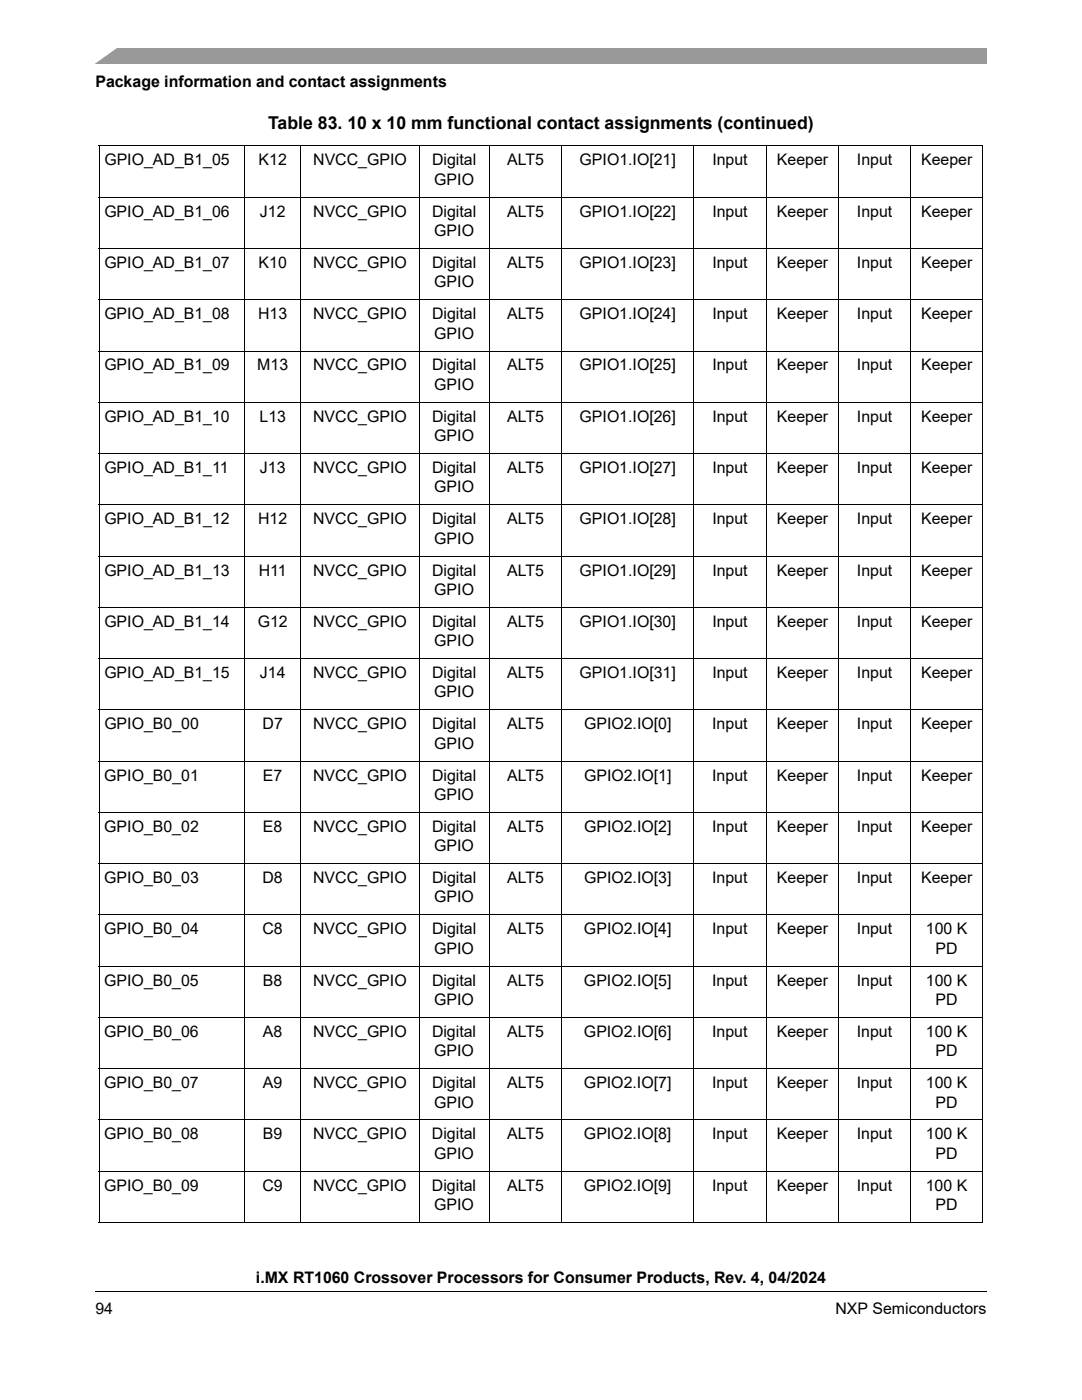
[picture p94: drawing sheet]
<svg xmlns="http://www.w3.org/2000/svg" width="216mm" height="279mm" viewBox="0 0 216 279" stroke-linecap="round" stroke-linejoin="round" font-family="sans-serif">
<defs><g id="words">
<text font-size="3.5" x="53.5" y="25.8">Table 83. 10 x 10 mm functional contact assignments (continued)</text>
<g font-size="3.2">
<text x="19" y="17.4">Package information and contact assignments</text>
<text x="20.8" y="33">GPIO_AD_B1_05</text>
<text x="51.6" y="33">K12</text>
<text x="62.5" y="33">NVCC_GPIO</text>
<text x="86.2" y="33">Digital</text>
<text x="101.2" y="33">ALT5</text>
<text x="115.7" y="33">GPIO1.IO[21]</text>
<text x="142.1" y="33">Input</text>
<text x="155" y="33">Keeper</text>
<text x="171" y="33">Input</text>
<text x="183.8" y="33">Keeper</text>
<text x="86.7" y="36.9">GPIO</text>
<text x="20.8" y="43.2">GPIO_AD_B1_06</text>
<text x="51.9" y="43.2">J12</text>
<text x="62.5" y="43.2">NVCC_GPIO</text>
<text x="86.2" y="43.2">Digital</text>
<text x="86.7" y="47.1">GPIO</text>
<text x="101.2" y="43.2">ALT5</text>
<text x="115.7" y="43.2">GPIO1.IO[22]</text>
<text x="142.1" y="43.2">Input</text>
<text x="155" y="43.2">Keeper</text>
<text x="171" y="43.2">Input</text>
<text x="183.8" y="43.2">Keeper</text>
<text x="20.8" y="53.5">GPIO_AD_B1_07</text>
<text x="51.6" y="53.5">K10</text>
<text x="62.5" y="53.5">NVCC_GPIO</text>
<text x="86.2" y="53.5">Digital</text>
<text x="101.2" y="53.5">ALT5</text>
<text x="115.7" y="53.5">GPIO1.IO[23]</text>
<text x="142.1" y="53.5">Input</text>
<text x="155" y="53.5">Keeper</text>
<text x="171" y="53.5">Input</text>
<text x="183.8" y="53.5">Keeper</text>
<text x="86.7" y="57.4">GPIO</text>
<text x="20.8" y="63.7">GPIO_AD_B1_08</text>
<text x="51.5" y="63.7">H13</text>
<text x="62.5" y="63.7">NVCC_GPIO</text>
<text x="86.2" y="63.7">Digital</text>
<text x="101.2" y="63.7">ALT5</text>
<text x="115.7" y="63.7">GPIO1.IO[24]</text>
<text x="142.1" y="63.7">Input</text>
<text x="155" y="63.7">Keeper</text>
<text x="171" y="63.7">Input</text>
<text x="183.8" y="63.7">Keeper</text>
<text x="86.7" y="67.6">GPIO</text>
<text x="20.8" y="73.9">GPIO_AD_B1_09</text>
<text x="51.3" y="73.9">M13</text>
<text x="62.5" y="73.9">NVCC_GPIO</text>
<text x="86.2" y="73.9">Digital</text>
<text x="86.7" y="77.8">GPIO</text>
<text x="101.2" y="73.9">ALT5</text>
<text x="115.7" y="73.9">GPIO1.IO[25]</text>
<text x="142.1" y="73.9">Input</text>
<text x="155" y="73.9">Keeper</text>
<text x="171" y="73.9">Input</text>
<text x="183.8" y="73.9">Keeper</text>
<text x="20.8" y="84.2">GPIO_AD_B1_10</text>
<text x="51.8" y="84.2">L13</text>
<text x="62.5" y="84.2">NVCC_GPIO</text>
<text x="86.2" y="84.2">Digital</text>
<text x="86.7" y="88">GPIO</text>
<text x="101.2" y="84.2">ALT5</text>
<text x="115.7" y="84.2">GPIO1.IO[26]</text>
<text x="142.1" y="84.2">Input</text>
<text x="155" y="84.2">Keeper</text>
<text x="171" y="84.2">Input</text>
<text x="183.8" y="84.2">Keeper</text>
<text x="20.8" y="94.4">GPIO_AD_B1_11</text>
<text x="51.9" y="94.4">J13</text>
<text x="62.5" y="94.4">NVCC_GPIO</text>
<text x="86.2" y="94.4">Digital</text>
<text x="101.2" y="94.4">ALT5</text>
<text x="115.7" y="94.4">GPIO1.IO[27]</text>
<text x="142.1" y="94.4">Input</text>
<text x="155" y="94.4">Keeper</text>
<text x="171" y="94.4">Input</text>
<text x="183.8" y="94.4">Keeper</text>
<text x="86.7" y="98.3">GPIO</text>
<text x="20.8" y="104.6">GPIO_AD_B1_12</text>
<text x="51.5" y="104.6">H12</text>
<text x="62.5" y="104.6">NVCC_GPIO</text>
<text x="86.2" y="104.6">Digital</text>
<text x="101.2" y="104.6">ALT5</text>
<text x="115.7" y="104.6">GPIO1.IO[28]</text>
<text x="142.1" y="104.6">Input</text>
<text x="155" y="104.6">Keeper</text>
<text x="171" y="104.6">Input</text>
<text x="183.8" y="104.6">Keeper</text>
<text x="86.7" y="108.5">GPIO</text>
<text x="20.8" y="114.9">GPIO_AD_B1_13</text>
<text x="51.6" y="114.9">H11</text>
<text x="62.5" y="114.9">NVCC_GPIO</text>
<text x="86.2" y="114.9">Digital</text>
<text x="86.7" y="118.7">GPIO</text>
<text x="101.2" y="114.9">ALT5</text>
<text x="115.7" y="114.9">GPIO1.IO[29]</text>
<text x="142.1" y="114.9">Input</text>
<text x="155" y="114.9">Keeper</text>
<text x="171" y="114.9">Input</text>
<text x="183.8" y="114.9">Keeper</text>
<text x="20.8" y="125.1">GPIO_AD_B1_14</text>
<text x="51.4" y="125.1">G12</text>
<text x="62.5" y="125.1">NVCC_GPIO</text>
<text x="86.2" y="125.1">Digital</text>
<text x="101.2" y="125.1">ALT5</text>
<text x="115.7" y="125.1">GPIO1.IO[30]</text>
<text x="142.1" y="125.1">Input</text>
<text x="155" y="125.1">Keeper</text>
<text x="171" y="125.1">Input</text>
<text x="183.8" y="125.1">Keeper</text>
<text x="86.7" y="129">GPIO</text>
<text x="20.8" y="135.3">GPIO_AD_B1_15</text>
<text x="51.9" y="135.3">J14</text>
<text x="62.5" y="135.3">NVCC_GPIO</text>
<text x="86.2" y="135.3">Digital</text>
<text x="101.2" y="135.3">ALT5</text>
<text x="115.7" y="135.3">GPIO1.IO[31]</text>
<text x="142.1" y="135.3">Input</text>
<text x="155" y="135.3">Keeper</text>
<text x="171" y="135.3">Input</text>
<text x="183.8" y="135.3">Keeper</text>
<text x="86.7" y="139.2">GPIO</text>
<text x="20.8" y="145.5">GPIO_B0_00</text>
<text x="52.4" y="145.5">D7</text>
<text x="62.5" y="145.5">NVCC_GPIO</text>
<text x="86.2" y="145.5">Digital</text>
<text x="86.7" y="149.4">GPIO</text>
<text x="101.2" y="145.5">ALT5</text>
<text x="116.5" y="145.5">GPIO2.IO[0]</text>
<text x="142.1" y="145.5">Input</text>
<text x="155" y="145.5">Keeper</text>
<text x="171" y="145.5">Input</text>
<text x="183.8" y="145.5">Keeper</text>
<text x="20.8" y="155.8">GPIO_B0_01</text>
<text x="52.5" y="155.8">E7</text>
<text x="62.5" y="155.8">NVCC_GPIO</text>
<text x="86.2" y="155.8">Digital</text>
<text x="101.2" y="155.8">ALT5</text>
<text x="116.5" y="155.8">GPIO2.IO[1]</text>
<text x="142.1" y="155.8">Input</text>
<text x="155" y="155.8">Keeper</text>
<text x="171" y="155.8">Input</text>
<text x="183.8" y="155.8">Keeper</text>
<text x="86.7" y="159.7">GPIO</text>
<text x="20.8" y="166">GPIO_B0_02</text>
<text x="52.5" y="166">E8</text>
<text x="62.5" y="166">NVCC_GPIO</text>
<text x="86.2" y="166">Digital</text>
<text x="101.2" y="166">ALT5</text>
<text x="116.5" y="166">GPIO2.IO[2]</text>
<text x="142.1" y="166">Input</text>
<text x="155" y="166">Keeper</text>
<text x="171" y="166">Input</text>
<text x="183.8" y="166">Keeper</text>
<text x="86.7" y="169.9">GPIO</text>
<text x="20.8" y="176.2">GPIO_B0_03</text>
<text x="52.4" y="176.2">D8</text>
<text x="62.5" y="176.2">NVCC_GPIO</text>
<text x="86.2" y="176.2">Digital</text>
<text x="101.2" y="176.2">ALT5</text>
<text x="116.5" y="176.2">GPIO2.IO[3]</text>
<text x="142.1" y="176.2">Input</text>
<text x="155" y="176.2">Keeper</text>
<text x="171" y="176.2">Input</text>
<text x="183.8" y="176.2">Keeper</text>
<text x="86.7" y="180.1">GPIO</text>
<text x="20.8" y="186.5">GPIO_B0_04</text>
<text x="52.4" y="186.5">C8</text>
<text x="62.5" y="186.5">NVCC_GPIO</text>
<text x="86.2" y="186.5">Digital</text>
<text x="86.6" y="190.3">GPIO</text>
<text x="101.2" y="186.5">ALT5</text>
<text x="116.5" y="186.5">GPIO2.IO[4]</text>
<text x="142.1" y="186.5">Input</text>
<text x="155" y="186.5">Keeper</text>
<text x="171" y="186.5">Input</text>
<text x="184.8" y="186.5">100 K</text>
<text x="186.7" y="190.3">PD</text>
<text x="20.8" y="196.7">GPIO_B0_05</text>
<text x="52.5" y="196.7">B8</text>
<text x="62.5" y="196.7">NVCC_GPIO</text>
<text x="86.2" y="196.7">Digital</text>
<text x="101.2" y="196.7">ALT5</text>
<text x="116.5" y="196.7">GPIO2.IO[5]</text>
<text x="142.1" y="196.7">Input</text>
<text x="155" y="196.7">Keeper</text>
<text x="171" y="196.7">Input</text>
<text x="184.8" y="196.7">100 K</text>
<text x="86.6" y="200.6">GPIO</text>
<text x="186.7" y="200.6">PD</text>
<text x="20.8" y="206.9">GPIO_B0_06</text>
<text x="52.5" y="206.9">A8</text>
<text x="62.5" y="206.9">NVCC_GPIO</text>
<text x="86.2" y="206.9">Digital</text>
<text x="101.2" y="206.9">ALT5</text>
<text x="116.5" y="206.9">GPIO2.IO[6]</text>
<text x="142.1" y="206.9">Input</text>
<text x="155" y="206.9">Keeper</text>
<text x="171" y="206.9">Input</text>
<text x="184.8" y="206.9">100 K</text>
<text x="86.6" y="210.8">GPIO</text>
<text x="186.7" y="210.8">PD</text>
<text x="20.8" y="217.2">GPIO_B0_07</text>
<text x="52.5" y="217.2">A9</text>
<text x="62.5" y="217.2">NVCC_GPIO</text>
<text x="86.2" y="217.2">Digital</text>
<text x="86.6" y="221">GPIO</text>
<text x="101.2" y="217.2">ALT5</text>
<text x="116.5" y="217.2">GPIO2.IO[7]</text>
<text x="142.1" y="217.2">Input</text>
<text x="155" y="217.2">Keeper</text>
<text x="171" y="217.2">Input</text>
<text x="184.7" y="217.2">100 K</text>
<text x="186.7" y="221">PD</text>
<text x="20.8" y="227.4">GPIO_B0_08</text>
<text x="52.5" y="227.4">B9</text>
<text x="62.5" y="227.4">NVCC_GPIO</text>
<text x="86.2" y="227.4">Digital</text>
<text x="101.2" y="227.4">ALT5</text>
<text x="116.5" y="227.4">GPIO2.IO[8]</text>
<text x="142.1" y="227.4">Input</text>
<text x="155" y="227.4">Keeper</text>
<text x="171" y="227.4">Input</text>
<text x="184.7" y="227.4">100 K</text>
<text x="86.6" y="231.3">GPIO</text>
<text x="186.7" y="231.3">PD</text>
<text x="20.8" y="237.6">GPIO_B0_09</text>
<text x="52.4" y="237.6">C9</text>
<text x="62.5" y="237.6">NVCC_GPIO</text>
<text x="86.2" y="237.6">Digital</text>
<text x="101.2" y="237.6">ALT5</text>
<text x="116.5" y="237.6">GPIO2.IO[9]</text>
<text x="142.1" y="237.6">Input</text>
<text x="155" y="237.6">Keeper</text>
<text x="171" y="237.6">Input</text>
<text x="184.7" y="237.6">100 K</text>
<text x="86.6" y="241.5">GPIO</text>
<text x="186.7" y="241.5">PD</text>
<text x="51.1" y="256.1">i.MX RT1060 Crossover Processors for Consumer Products, Rev. 4, 04/2024</text>
<text x="19" y="262.3">94</text>
<text x="166.7" y="262.3">NXP Semiconductors</text>
</g>
</g></defs>
<path d="M19 257.7v.2zM196.8 257.7l.1 .2z" fill="#000"/>
<path d="M19 257.8h177.8" fill="none" stroke="#000" stroke-width=".2"/>
<path d="M19 9.5h177.8v3.2h-177.8z" fill="#999"/>
<path d="M17.1 9.2h6.8l-5.3 3.8h-1.5z" fill-rule="evenodd" fill="#fff"/>
<g fill="none" stroke="#000" stroke-width=".2">
<path d="M19.7 29.1h176.5M19.7 39.4h176.5M19.8 29.2v214.7M48.8 29v215.1M60 29v215.1M83.6 29v215.1M97.6 29v215.1M112.1 29v215.1M138.4 29v215.1M152.9 29v215.1M167.3 29v215.1M181.7 29v215.1"/>
<path d="M196.1 29.2v214.7M19.7 49.6h176.5M19.7 59.8h176.5M19.7 70.1h176.5M19.7 80.3h176.5M19.7 90.5h176.5M19.7 100.8h176.5M19.7 111h176.5M19.7 121.2h176.5M19.7 131.4h176.5M19.7 141.7h176.5M19.7 151.9h176.5"/>
<path d="M19.7 162.1h176.5M19.7 172.4h176.5M19.7 182.6h176.5M19.7 192.8h176.5M19.7 203h176.5M19.7 213.3h176.5M19.7 223.5h176.5M19.7 233.8h176.5M19.7 244h176.5"/>
</g>
<use href="#words"/>
</svg>
